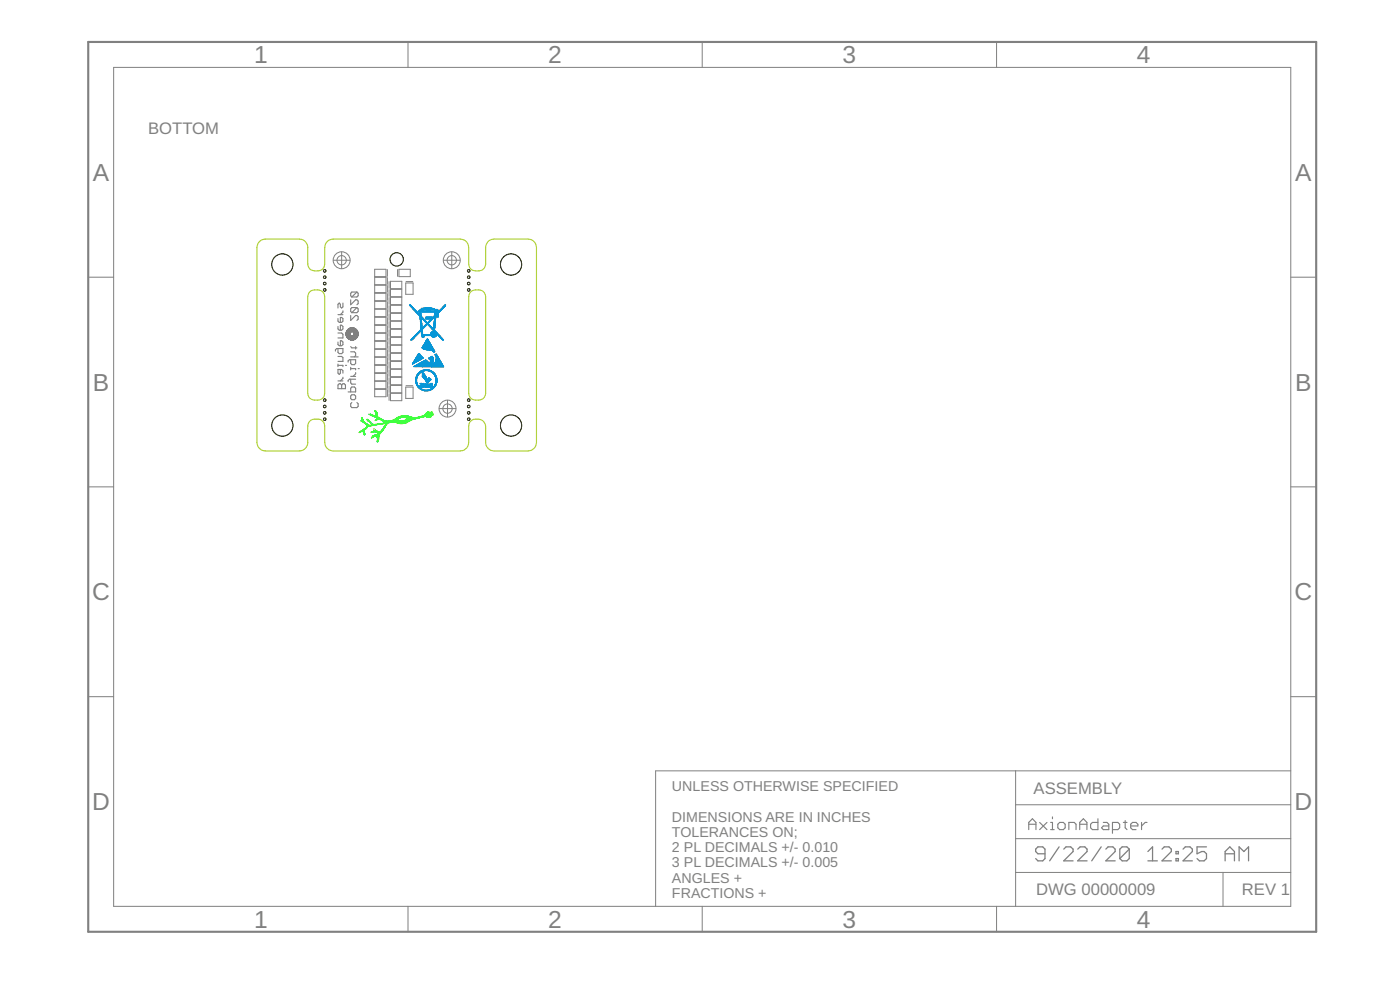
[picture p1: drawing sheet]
<svg xmlns="http://www.w3.org/2000/svg" width="210mm" height="148mm" viewBox="0 0 210 148" stroke-linecap="round" stroke-linejoin="round" font-family="sans-serif">
<defs><g id="words">
<g font-size="3.7" fill="#808080">
<text x="38.1" y="9.5">1</text>
<text x="82.2" y="9.5">2</text>
<text x="126.3" y="9.5">3</text>
<text x="170.5" y="9.5">4</text>
<text x="13.9" y="27.1">A</text>
<text x="194.2" y="27.1">A</text>
<text x="13.9" y="58.5">B</text>
<text x="194.2" y="58.5">B</text>
<text x="13.8" y="90">C</text>
<text x="194.1" y="90">C</text>
<text x="13.8" y="121.4">D</text>
<text x="194.1" y="121.4">D</text>
<text x="38.1" y="139">1</text>
<text x="82.2" y="139">2</text>
<text x="126.3" y="139">3</text>
<text x="170.5" y="139">4</text>
</g>
<g font-size="2.5" fill="#808080">
<text x="22.2" y="20.1">BOTTOM</text>
<text x="155" y="118.9">ASSEMBLY</text>
<text x="155.3" y="134.1">DWG 00000009</text>
<text x="186.2" y="134.1">REV 1</text>
</g>
<g font-size="2.1" fill="#808080">
<text x="100.8" y="118.5">UNLESS OTHERWISE SPECIFIED</text>
<text x="100.8" y="123.1">DIMENSIONS ARE IN INCHES</text>
<text x="100.8" y="125.4">TOLERANCES ON;</text>
<text x="100.8" y="127.7">2 PL DECIMALS +/- 0.010</text>
<text x="100.8" y="130">3 PL DECIMALS +/- 0.005</text>
<text x="100.8" y="132.2">ANGLES +</text>
<text x="100.8" y="134.5">FRACTIONS +</text>
</g>
</g></defs>
<g fill="none" stroke="#808080" stroke-width=".15">
<path d="M50 39h2.5M51.2 37.7v2.5M66.5 39h2.5M67.7 37.7v2.5M56.2 45.1h1.7v1.1h-1.7zM56.2 40.3h1.7v1.1h-1.7zM56.2 41.6h1.7v1.1h-1.7zM56.2 42.7h1.7v1.1h-1.7zM56.2 43.9h1.7v1.1h-1.7zM56.2 46.3h1.7v1.1h-1.7zM56.2 47.5h1.7v1.1h-1.7zM56.2 48.7h1.7v1.1h-1.7z"/>
<path d="M56.2 49.9h1.7v1.1h-1.7zM56.2 51.1h1.7v1.1h-1.7zM56.2 52.3h1.7v1.1h-1.7zM56.2 53.5h1.7v1.1h-1.7zM56.2 54.7h1.7v1.1h-1.7zM56.2 55.9h1.7v1.1h-1.7zM56.2 57.1h1.7v1.1h-1.7zM56.2 58.3h1.7v1.1h-1.7zM58.1 40.4v1M58.1 41.6v1M58.1 42.8v1M58.1 44v1"/>
<path d="M58.1 45.2v1M58.1 46.4v1M58.1 47.6v1M58.1 48.8v1M58.1 50v1M58.1 51.2v1M58.1 52.4v1M58.1 53.6v1M58.1 54.8v1M58.1 56v1M58.1 57.2v1M58.1 58.4v1"/>
<path d="M58.3 42.2v1M58.3 43.4v1M58.3 44.6v1M58.3 45.8v1M58.3 47v1M58.3 48.2v1M58.3 49.4v1M58.3 50.6v1M58.3 51.8v1M58.3 53v1M58.3 54.2v1M58.3 55.4v1"/>
<path d="M58.3 56.6v1M58.3 57.8v1M58.3 59v1M58.5 48.1h1.7v1.1h-1.7zM58.5 42.1h1.7v1.1h-1.7zM58.5 43.3h1.7v1.1h-1.7zM58.5 44.5h1.7v1.1h-1.7zM58.5 45.7h1.7v1.1h-1.7zM58.5 46.9h1.7v1.1h-1.7zM58.5 49.3h1.7v1.1h-1.7zM58.5 50.5h1.7v1.1h-1.7zM58.5 51.7h1.7v1.1h-1.7z"/>
<path d="M58.5 52.9h1.7v1.1h-1.7zM58.5 54.1h1.7v1.1h-1.7zM58.5 55.3h1.7v1.1h-1.7zM58.5 56.5h1.7v1.1h-1.7zM58.5 57.7h1.7v1.1h-1.7zM58.5 58.9h1.7v1.1h-1.7zM59.6 40.4v1M59.8 40.3h1.7v1.1h-1.7zM60.8 42.4h1.1v1.7h-1.1zM60.8 58h1.1v1.7h-1.1zM60.9 57.8h1M60.9 42.2h1"/>
<path d="M67.1 60v2.5M65.8 61.2h2.5"/>
<circle cx="51.2" cy="39" r="1.27"/>
<circle cx="51.2" cy="39" r=".7"/>
<circle cx="67.7" cy="39" r="1.27"/>
<circle cx="67.7" cy="39" r=".7"/>
<circle cx="67.1" cy="61.2" r="1.27"/>
<circle cx="67.1" cy="61.2" r=".7"/>
</g>
<g fill="none" stroke="#808080" stroke-width=".17">
<path d="M50.7 57.7l.2-.2h.1l.2 .2 .2-.2h.2l.2 .2v.5h-1.1zM50.7 47.7v.4l.2 .2h.3l.2-.2v-.4l-.2-.1h-.2v.7M50.7 48.9v.4l.2 .2h.3l.2-.2v-.4l-.2-.2h-.2v.8M50.7 51.2v.4l.2 .2h.3l.2-.2v-.4l-.2-.1h-.2v.7M50.7 52.2v.6l.2 .2h.3l.2-.2v-.6h-.9l-.2 .2v.2M50.7 54.5v.4M50.7 57.1h.7M50.7 49.9h.5l.2 .2v.5h-.7M50.7 53.4h.5l.2 .2v.5h-.7M50.7 54.7h.7v.2M50.7 47.1h.7M51 55.4v.5l-.1 .2-.2-.2v-.5h.5l.2 .1v.4"/>
<path d="M51.2 57.7v.5M51.4 45.4v.6l-.2 .1-.2-.1v-.4l-.1-.2-.2 .2v.5M51.4 56.5v.2l-.4 .4M51.4 46.6v.2l-.4 .3M51.8 54.7h.2M52.2 58.7h1.1v-.5l-.2-.2h-.4l-.1 .2v.5M52.6 44.9v.8l.7-.8h.2l.2 .2v.4l-.2 .2M52.6 47.3v.7l.7-.7h.2l.2 .2v.3l-.2 .2M52.6 53.9v.5l.1 .2h.4l.2-.2v-.5h-.9l-.2 .2v.2M52.6 55v.4M52.6 56.8v.6l.1 .2h.6M52.6 52.7h.5l.2 .2v.4l-.2 .2"/>
<path d="M52.6 55.2h.7v.2M52.6 56.4h.7M52.6 53.5h1.1M52.6 51.9l.1 .2h.8M52.7 59.1h.4l.2 .2v.4l-.2 .2h-.4l-.1-.2v-.4zM53.3 51.9v.4M53.3 55.8v.2l-.4 .4M53.3 56.8h-.9l-.2 .2v.2M53.5 43.8l.2 .1v.4l-.2 .2h-.8M53.5 46.1l.2 .2v.4l-.2 .1h-.8M53.5 43.8h-.8l-.1 .1v.4l.1 .2M53.5 46.1h-.8l-.1 .2v.4l.1 .1"/>
<path d="M53.5 46.1l-.8 .7M53.5 43.8l-.8 .7M53.7 55.2h.2M52.7 60.3l-.1 .2v.4l.1 .2h.8l.2-.2v-.4l-.2-.2"/>
</g>
<circle cx="70.3" cy="62.8" r=".19" fill="none" stroke="#afd134" stroke-width=".15"/>
<circle cx="70.3" cy="62.8" r=".19" fill="#fff" stroke="#000" stroke-width=".15"/>
<circle cx="70.3" cy="59.9" r=".19" fill="none" stroke="#afd134" stroke-width=".15"/>
<circle cx="70.3" cy="59.9" r=".19" fill="#fff" stroke="#000" stroke-width=".15"/>
<circle cx="70.3" cy="60.9" r=".19" fill="none" stroke="#afd134" stroke-width=".15"/>
<circle cx="70.3" cy="60.9" r=".19" fill="#fff" stroke="#000" stroke-width=".15"/>
<circle cx="70.3" cy="61.8" r=".19" fill="none" stroke="#afd134" stroke-width=".15"/>
<circle cx="70.3" cy="61.8" r=".19" fill="#fff" stroke="#000" stroke-width=".15"/>
<circle cx="76.6" cy="63.8" r="1.59" fill="none" stroke="#afd134" stroke-width=".15"/>
<circle cx="76.6" cy="63.8" r="1.59" fill="#fff" stroke="#000" stroke-width=".15"/>
<path d="M46.1 37.1v2.5a1.13 1.13 0 0 0 1.6 1 1.01 1.01 0 0 0 1-1v-2.5a1.28 1.28 0 0 1 1.3-1.3h19a1.28 1.28 0 0 1 1.3 1.3v2.5a1.13 1.13 0 0 0 1.5 1 1.01 1.01 0 0 0 1-1v-2.5M47.2 43.4a1.14 1.14 0 0 1 1.5 1v14.5a1.13 1.13 0 0 1-1.5 1M46.1 66.3v-2.5a1.13 1.13 0 0 1 1.6-1 1.01 1.01 0 0 1 1 1v2.5a1.28 1.28 0 0 0 1.3 1.3h19a1.32 1.32 0 0 0 1.3-1.3v-2.5a1.28 1.28 0 0 1 1-1.1 1.28 1.28 0 0 1 1.3 .7l.2 .5v2.4" fill="none" stroke="#afd134" stroke-width=".17"/>
<circle cx="59.5" cy="38.9" r=".99" fill="none" stroke="#afd134" stroke-width=".15"/>
<circle cx="59.5" cy="38.9" r=".99" fill="#fff" stroke="#000" stroke-width=".15"/>
<path d="M46.1 37.1a1.28 1.28 0 0 0-1.2-1.3h-5.1a1.28 1.28 0 0 0-1.3 1.3v29.2a1.28 1.28 0 0 0 1.3 1.3h5.1a1.29 1.29 0 0 0 1.2-1.3M72.8 37.1a1.28 1.28 0 0 1 1.3-1.3h5.1a1.28 1.28 0 0 1 1.2 1.3v29.2a1.28 1.28 0 0 1-1.2 1.3h-5.1a1.29 1.29 0 0 1-1.3-1.3M47.2 43.4a1.01 1.01 0 0 0-1.1 1v14.5a1.01 1.01 0 0 0 1.1 1M70.6 43.7a1.34 1.34 0 0 1 2.2 .7v14.5a1.33 1.33 0 0 1-1 1.1 1.33 1.33 0 0 1-1.4-.6l-.1-.5v-14.5l.1-.5z" fill="none" stroke="#afd134" stroke-width=".17"/>
<circle cx="70.3" cy="43.4" r=".19" fill="none" stroke="#afd134" stroke-width=".15"/>
<circle cx="70.3" cy="43.4" r=".19" fill="#fff" stroke="#000" stroke-width=".15"/>
<circle cx="70.3" cy="40.6" r=".19" fill="none" stroke="#afd134" stroke-width=".15"/>
<circle cx="70.3" cy="40.6" r=".19" fill="#fff" stroke="#000" stroke-width=".15"/>
<circle cx="70.3" cy="41.5" r=".19" fill="none" stroke="#afd134" stroke-width=".15"/>
<circle cx="70.3" cy="41.5" r=".19" fill="#fff" stroke="#000" stroke-width=".15"/>
<circle cx="70.3" cy="42.5" r=".19" fill="none" stroke="#afd134" stroke-width=".15"/>
<circle cx="70.3" cy="42.5" r=".19" fill="#fff" stroke="#000" stroke-width=".15"/>
<circle cx="48.7" cy="43.4" r=".19" fill="none" stroke="#afd134" stroke-width=".15"/>
<circle cx="48.7" cy="43.4" r=".19" fill="#fff" stroke="#000" stroke-width=".15"/>
<circle cx="48.7" cy="40.6" r=".19" fill="none" stroke="#afd134" stroke-width=".15"/>
<circle cx="48.7" cy="40.6" r=".19" fill="#fff" stroke="#000" stroke-width=".15"/>
<circle cx="48.7" cy="41.5" r=".19" fill="none" stroke="#afd134" stroke-width=".15"/>
<circle cx="48.7" cy="41.5" r=".19" fill="#fff" stroke="#000" stroke-width=".15"/>
<circle cx="48.7" cy="42.5" r=".19" fill="none" stroke="#afd134" stroke-width=".15"/>
<circle cx="48.7" cy="42.5" r=".19" fill="#fff" stroke="#000" stroke-width=".15"/>
<circle cx="48.7" cy="62.8" r=".19" fill="none" stroke="#afd134" stroke-width=".15"/>
<circle cx="48.7" cy="62.8" r=".19" fill="#fff" stroke="#000" stroke-width=".15"/>
<circle cx="48.7" cy="59.9" r=".19" fill="none" stroke="#afd134" stroke-width=".15"/>
<circle cx="48.7" cy="59.9" r=".19" fill="#fff" stroke="#000" stroke-width=".15"/>
<circle cx="48.7" cy="60.9" r=".19" fill="none" stroke="#afd134" stroke-width=".15"/>
<circle cx="48.7" cy="60.9" r=".19" fill="#fff" stroke="#000" stroke-width=".15"/>
<circle cx="48.7" cy="61.8" r=".19" fill="none" stroke="#afd134" stroke-width=".15"/>
<circle cx="48.7" cy="61.8" r=".19" fill="#fff" stroke="#000" stroke-width=".15"/>
<circle cx="76.6" cy="39.6" r="1.59" fill="none" stroke="#afd134" stroke-width=".15"/>
<circle cx="76.6" cy="39.6" r="1.59" fill="#fff" stroke="#000" stroke-width=".15"/>
<circle cx="42.3" cy="39.6" r="1.59" fill="none" stroke="#afd134" stroke-width=".15"/>
<circle cx="42.3" cy="39.6" r="1.59" fill="#fff" stroke="#000" stroke-width=".15"/>
<circle cx="42.3" cy="63.8" r="1.59" fill="none" stroke="#afd134" stroke-width=".15"/>
<circle cx="42.3" cy="63.8" r="1.59" fill="#fff" stroke="#000" stroke-width=".15"/>
<g fill="none" stroke="#808080" stroke-width=".15">
<path d="M17 10.1h176.5v125.7h-176.5zM61.2 6.3v3.8M105.3 6.3v3.8M149.4 6.3v3.8M13.2 41.5h3.8M51.9 49.9v.2M51.9 49.7v.6M52 49.6v.8M52 49.6v.9M52 49.5v1M52.1 49.5v1.1M52.1 49.4v1.2"/>
<path d="M52.1 50.3l.1 .4M52.2 49.4l-.1 .4M52.2 49.4v.3M52.2 50.4v.3M52.2 49.3v.4M52.2 50.5v.3M52.3 49.3l-.1 .3M52.3 49.9v.2M52.3 50.5v.3M52.3 49.3v.3M52.3 49.8v.4M52.3 49.3v.2"/>
<path d="M52.3 49.7v.6M52.3 49.2v.3M52.3 50.6l.1 .2M52.4 49.7v.6M52.4 49.2v.3M52.4 50.6v.2M52.4 49.6v.8M52.4 50.6v.3M52.5 49.2l-.1 .2M52.5 49.6v.8M52.5 50.1v.4M52.5 50.7v.2"/>
<path d="M52.5 49.2v.2M52.5 49.6v.4M52.5 49.6v.2M52.5 50.2v.3M52.6 49.1l-.1 .3M52.6 49.5l-.1 .3M52.6 49.1v.3M52.6 50.2v.3M52.6 50.7v.2M52.6 49.5v.3M52.6 49.5v.2M52.6 50.3v.2"/>
<path d="M52.7 49.1v.2M52.7 50.3v.2M52.7 50.7v.2M52.8 49.1v.2M52.8 50.3v.2M52.8 50.7v.2M52.9 49.1v.2M52.9 50.3v.2M52.9 50.7v.2M52.9 49.1v.3M52.9 49.5v.2M53 49.1v.3"/>
<path d="M53 49.5v.3M53 50.3v.2M53 50.7v.2M53 50.2v.3M53 49.6v.2M53.1 49.2v.2M53.1 49.6v.3M53.1 50.1v.4M53.1 50.7v.2M53.1 49.6v.8M53.1 50.6v.3M53.2 49.2v.3"/>
<path d="M53.2 49.7v.7M53.2 50.6v.2M53.2 49.7v.6M53.3 49.3v.3M53.3 49.8v.5M53.3 50.5v.3M53.3 49.9v.2M53.3 50.4v.3M53.4 49.3v.4M53.4 50.4v.3M53.4 49.4v.4M53.4 50.3v.4"/>
<path d="M53.4 49.4l.1 .5M53.5 50.1l-.1 .6M53.5 49.5v1.1M53.6 49.6v.9M53.6 49.6v.8M53.6 49.7v.7M53.7 49.8v.5M193.5 41.5h3.8M13.2 72.9h3.8M193.5 72.9h3.8M13.2 104.4h3.8M152.3 115.5v20.3"/>
<path d="M193.5 115.5h-95.2v20.3M193.5 104.4h3.8M61.2 135.8v3.8M105.3 135.8v3.8M149.4 135.8v3.8M152.3 130.7h41.2M152.3 125.6h41.2M152.3 120.6h41.2M183.4 130.7v5.1"/>
</g>
<path d="M13.2 6.3h184.1v133.3h-184.1z" fill="none" stroke="#808080" stroke-width=".32"/>
<g fill="none" stroke="#808080" stroke-width=".17">
<path d="M154.2 124.3v-1.1l.6-.5 .5 .5v1.1M154.2 123.5h1.1M155.9 123.2l1.1 1.1M157 123.2l-1.1 1.1M157.5 123.2h.3v1.1M157.5 124.3h.6M157.8 122.4v.3M158.6 123.5l.3-.3h.5l.3 .3v.5l-.3 .3h-.5l-.3-.3zM160.3 124.3v-1.1h.8l.2 .3v.8M161.9 123.5h1.1M161.9 124.3v-1.1l.5-.5 .6 .5v1.1M164.6 122.7v1.6h-.8l-.3-.3v-.5l.3-.3h.8"/>
<path d="M165.4 123.2h.6l.2 .3v.8h-.8l-.2-.3 .2-.3h.8M166.8 124.3h.8l.3-.3v-.5l-.3-.3h-.8v1.6M168.4 123.2h.6M168.7 122.9v1.1l.3 .3M169.5 123.7h1.1v-.2l-.3-.3h-.5l-.3 .3v.5l.3 .3h.5M171.2 123.2v1.1M172 123.2h-.3l-.5 .5"/>
</g>
<g fill="none" stroke="#808080" stroke-width=".19">
<path d="M156.7 127.9h-1.1l-.3-.3v-.4l.3-.3h.7l.4 .3v1.4l-.4 .4h-.7l-.3-.4M158.8 126.9l-1.4 2.1M159.5 127.2l.3-.3h.7l.4 .3v.4l-1.4 1.4h1.4M161.6 127.2l.3-.3h.7l.4 .3v.4l-1.4 1.4h1.4M165.1 126.9l-1.4 2.1M165.8 127.2l.3-.3h.8l.3 .3v.4l-1.4 1.4h1.4M169.3 127.2v1.4l-.3 .4h-.7l-.4-.4M169.3 127.2l-.3-.3h-.7l-.4 .3v1.4M169.3 127.2l-1.4 1.4M172.1 129h1.4M172.1 127.6l.7-.7v2.1M174.2 127.2l.4-.3h.7l.3 .3v.4l-1.4 1.4h1.4"/>
<path d="M176.3 128.6h.4v.4h-.4zM176.3 127.6h.4v.3h-.4zM177.4 127.2l.3-.3h.7l.4 .3v.4l-1.4 1.4h1.4M180.9 126.9h-1.4v1l.7-.3h.3l.4 .3v.7l-.4 .4h-.7l-.3-.4M183.7 127.9h1.4M183.7 129v-1.4l.7-.7 .7 .7v1.4M185.8 129v-2.1l.7 .7 .7-.7v2.1"/>
</g>
<g fill="none" stroke="#0696d7" stroke-width=".15">
<path d="M61.5 45.8h.1M61.5 45.7h.1M61.5 45.6v.1M61.5 45.8h.2M61.5 45.9h.2M61.6 50.9h.2M61.6 45.9h.2M61.6 46h.2M61.7 46h.2M61.7 46.1h.2M61.8 46.1h.2M61.8 50.7h.2"/>
<path d="M61.8 50.9h-.2M61.8 46.2h.2M61.9 50.8h-.2M61.9 54.5h.1M61.9 46.2l.2 .1M61.9 54.5l-.1 .1M61.9 46.3h.2M62 50.7l-.3 .1M62 46.3h.1M62 54.3h.3M62 50.5h.1M62 54.5h-.2"/>
<path d="M62 46.4h.2M62 54.9h4.5M62 50.7h-.2M62.1 50.6l-.3 .1M62.1 46.4h.2M62.1 54.9h4.4M62.1 54.4h-.2M62.1 54.1h.5M62.1 50.6h-.2M62.1 46.5h.2M62.1 50.4h.2M62.1 50.5l-.2 .1"/>
<path d="M62.1 54.8h4.4M62.2 46.5h.2M62.2 54.4h-.3M62.2 54h.7M62.2 50.5h-.2M62.2 46.6h.2M62.2 50.4l-.2 .1M62.2 54.8h4.2M62.2 54.3l-.3 .1M62.3 53.8h.8M62.3 50.4h-.2M62.3 50.2h.2"/>
<path d="M62.3 46.7h.2M62.3 46.6h.1M62.3 54.8h4.1M62.3 54.9h.1M62.3 54.7h4.1M62.3 57.3h.2M62.3 57.2h.2M62.3 57.1h.2M62.3 57h.2M62.3 56.9h.2M62.3 56.8h.2M62.3 56.7h.2"/>
<path d="M62.4 46.7l.1 .1M62.4 54.3h-.4M62.4 53.6h1.1M62.4 57.3h.1M62.4 56.7h.1M62.4 56.6h.1M62.4 53.6h1M62.4 57.4h.1M62.4 56.5h.1M62.4 50.3h-.2M62.4 46.8h.2M62.4 57.5h.1"/>
<path d="M62.4 50.2l-.2 .1M62.4 54.7h1.7M62.4 54.2l-.4 .1M62.4 53.5h.9M62.4 57.5h.2M62.4 57.6h.2M62.4 56.4h.2M62.5 50h.2M62.5 46.8l.2 .1M62.5 54.9h.1M62.5 53.5h.8M62.5 57.6l.1 .1"/>
<path d="M62.5 56.3h.1M62.5 50.2h-.2M62.5 54.2h-.5M62.5 53.4h.7M62.5 56.7h-.2M62.5 46.9h.2M62.5 54.7h1.6M62.5 57.7h.2M62.5 57.7h.1M62.5 56.3h.2M62.5 57.7l.2 .1M62.5 56.6h-.1"/>
<path d="M62.5 53.3h.6M62.5 57.8h.2M62.5 56.5h-.1M62.5 56.2h.2M62.6 46.9l.2 .1M62.6 54.6h1.4M62.6 53.3h.5M62.6 57.8h.1M62.6 56.4l-.2 .1M62.6 56.1h.2M62.6 50.1h-.2M62.6 47h.2"/>
<path d="M62.6 54.1l-.6 .1M62.6 57.9h.2M62.6 56.4h-.2M62.6 49.9h.2M62.6 53.2h.5M62.6 56.3h-.1M62.7 47l.1 .1M62.7 53.1h.3M62.7 57.9l.1 .1M62.7 50h-.2M62.7 49.8h.2M62.7 47.1h.2"/>
<path d="M62.7 54.5h1.3M62.7 58h.1M62.7 56.2h-.2M62.7 54.1h-.6M62.7 53h.2M62.7 58h.2M62.7 55.9h.2M62.7 49.7h.2M62.7 47.1h.4M62.7 46.7h2.9M62.7 46.6h3M62.8 54.5h1.2"/>
<path d="M62.8 54l-.7 .1M62.8 53h.1M62.8 58.1h.2M62.8 58.1h.1M62.8 49.9h-.3M62.8 47.2h.3M62.8 54.5h1.1M62.8 54h-.7M62.8 56h-.2M62.8 49.8l-.2 .1M62.8 58.2h.3M62.8 56h-.1"/>
<path d="M62.9 47.3h.2M62.9 54.4h1M62.9 55.9l-.2 .1M62.9 55.8h.2M62.9 49.8h-.2M62.9 58.2h.2M62.9 49.6h.2M62.9 47h.2M62.9 46.9h.2M62.9 46.8h.2M62.9 58.2l.3 .1M62.9 47.1h.2"/>
<path d="M62.9 54.4h.9M62.9 53.9l-.7 .1M62.9 57.9h.2M62.9 57.9h.1M63 49.7h-.2M63 47.5h.2M63 47.4l.2 .1M63 47.4h.2M63 46.4h.5M63 58.3h.3M63 58h.4M63 57.9l.1 .1"/>
<path d="M63 55.9h-.3M63 49.5h.3M63 47.8h.2M63 47.7h.2M63 47.6h.2M63 47.6h.1M63 47.6h.4M63 47.5h.3M63 57.5h.1M63 57.5h.3M63 57.4l.3 .1M63 47.9h.2"/>
<path d="M63 54.4h.8M63 57.7h.3M63 55.8l-.2 .1M63 49.4h.3M63 48.2h.2M63 48.1h.2M63 48h.2M63.1 49.6h-.3M63.1 48.5h.1M63.1 48.4h.1M63.1 48.3h.1M63.1 48.2h.1"/>
<path d="M63.1 53.9h-.9M63.1 58.3h.3M63.1 57.8h-.2M63.1 55.6h.3M63.1 49.4h.2M63.1 48.6l.1 .1M63.1 48.6h.1M63.1 46.5l-.2 .1M63.1 57.7h.2M63.1 55.8h-.3M63.1 49.6h-.2M63.1 48.9l.2 .1"/>
<path d="M63.1 48.9h.1M63.1 48.8h.1M63.1 48.7h.1M63.1 54.3h.7M63.1 57.4h.1M63.1 49.2h.3M63.1 49.2h.4M63.1 49.1h.2M63.1 49h.2M63.1 46.5h-.2M63.1 53.8l-.9 .1M63.1 58.4h.4"/>
<path d="M63.1 57.8h-.1M63.2 49.7h.1M63.2 49.6h.1M63.2 46.3h2M63.2 50h.2M63.2 49.9h.2M63.2 49.8h.2M63.2 49.8h.1M63.2 47.6h.2M63.2 55.7l-.3 .1M63.2 50.1h1.6M63.2 50.1h.2"/>
<path d="M63.2 46.5h.3M63.2 46.2h.8M63.2 46.2h1.8M63.2 46.2h1.6M63.2 53.8h-.9M63.2 58.4h.3M63.2 50.2l1.7 .1M63.2 50.2h1.7M63.2 50.2h1.6M63.2 47.7h.2M63.2 54.9h.1M63.2 58.4h.6"/>
<path d="M63.2 57.7l-.2 .1M63.2 57.5l.2 .1M63.2 55.7h-.3M63.3 52.1h1.6M63.3 58h.1M63.3 57.6h.1M63.3 55.5h1.3M63.3 50.5h.3M63.3 50.4h.3M63.3 50.3h.3M63.3 47.7h.2M63.3 54.9h3.2"/>
<path d="M63.3 54.2h.6M63.3 53.7l-1 .1M63.3 49.5h-.4M63.3 49.4h-.2M63.3 47.8h.2M63.3 52h1.5M63.3 56.4h.5M63.3 56.3h.5M63.3 55.9h.2M63.3 55.8l.1 .1M63.3 55.8h.1M63.3 52.2h1.6"/>
<path d="M63.3 58.5h1.2M63.3 56.4l.6 .1M63.3 56.2h.4M63.3 56.1h.4M63.3 56.1h.3M63.3 56h.3M63.3 55.9l.2 .1M63.3 55.6l-.3 .1M63.4 49.3h-.3M63.4 47.8h.1M63.4 54.2h.7M63.4 52h1.4"/>
<path d="M63.4 57.6l-.2 .1M63.4 55.5h1.1M63.4 47.8h.2M63.4 53.7h-1.1M63.4 52.2h1.5M63.4 51.9h1.4M63.4 56.5h.5M63.4 51.9h1.3M63.4 49.1h.2M63.4 52.2h1.6M63.4 47.9h.2M63.4 54.1h.7"/>
<path d="M63.4 51.8h1.3M63.5 52.3h1.5M63.5 51.8h1.2M63.5 58h.1M63.5 57.9h.1M63.5 57.8h.1M63.5 57.7h.3M63.5 57.6h.1M63.5 57.5h.1M63.5 57.4h.1M63.5 56.6h.4M63.5 47.9h.2"/>
<path d="M63.5 46.5h-.6M63.5 54.1h.5M63.5 58.5h.9M63.5 55.4h.9M63.5 51.7h1.2M63.5 55.6h-.4M63.5 49.1h-.2M63.5 48h.2M63.5 51.7h1.1M63.6 49.1h-.2M63.6 48.9h.1M63.6 48h.2"/>
<path d="M63.6 54.1h.4M63.6 51.6h1M63.6 56.7h.4M63.6 52.3l1.4 .1M63.6 55.4h.7M63.6 48l.2 .1M63.6 51.5h.9M63.6 49h-.2M63.6 54h.3M63.6 48.1h.2M63.6 58.5h.6M63.6 56.8h.4"/>
<path d="M63.7 49h-.2M63.7 48.1h.2M63.7 46.3h-.6M63.7 56.8h.3M63.7 54h.2M63.7 51.4h.8M63.7 48.9l-.2 .1M63.7 48.2h.2M63.7 46.1h.9M63.7 51.4h.7M63.7 56.9h.4M63.7 48.7h.2"/>
<path d="M63.7 51.3h.7M63.8 54h.1M63.8 51.3h.6M63.8 58h.1M63.8 57.9h.1M63.8 57.8h.1M63.8 57.6h.1M63.8 57.5h.1M63.8 57.4h.1M63.8 55.5l-.6 .1M63.8 48.9h-.2M63.8 51.2h.6"/>
<path d="M63.8 57h.7M63.8 56.9h.8M63.8 48.3h.2M63.8 48.2h.1M63.8 48.8l-.2 .1M63.8 53.9h.1M63.8 51.2h.5M63.8 51.1h.5M63.8 57.7l-.3 .1M63.9 48.8h-.2M63.9 48.3h.2M63.9 47.8h1"/>
<path d="M63.9 47.7h1M63.9 47.6h1.1M63.9 47.6h.9M63.9 47.5h.9M63.9 54.2l-.7 .1M63.9 52.4h1.1M63.9 51.1h.4M63.9 57.1h.5M63.9 48.6h.2M63.9 46.4h.7M63.9 46.3h.7M63.9 46.1h.7"/>
<path d="M63.9 48.7l-.2 .1M63.9 51h.4M63.9 57.1h.4M63.9 48.5l.4 .1M63.9 48.4h.4M63.9 51h.3M63.9 48.5h.3M63.9 57.8h.1M64 50.9h.2M64 48.7h-.2M64 48.4h.2M64 54.5h.1"/>
<path d="M64 57.9l.1 .1M64 57.9h.1M64 57.7h.1M64 57.3h.2M64 57.2h.2M64 48.5h.2M64 54.4h.1M64 52.4h.1M64 58h.3M64 50.8h.1M64 48.6l-.2 .1M64 54.2h.1"/>
<path d="M64 54.3l.2 .1M64 57.6h.3M64 57.4h.2M64.1 50.8h.1M64.1 48.6h-.2M64.1 54.3h.1M64.1 54.2h.1M64.1 57.7l-.1 .1M64.1 57.4h.1M64.1 57.7h-.1M64.1 55.5l.6 .1M64.1 57.6h.1"/>
<path d="M64.1 48.6h.2M64.1 48.3h.2M64.1 54.7h.1M64.1 54.4h.2M64.1 52.4h1M64.2 54.4h.1M64.2 56.9h.4M64.2 56.8h.4M64.2 48.6l.2 .1M64.2 54.5h.1M64.2 48.7h.2M64.2 57.3h-.2"/>
<path d="M64.2 56.7h.3M64.2 54.7h.2M64.2 57.7h.1M64.2 48.2h.2M64.2 57.9h.1M64.2 57.8h.1M64.2 56.6h.2M64.3 48.7l.2 .1M64.3 54.6l.1 .1M64.3 54.6h.1M64.3 53.7h.2M64.3 56.6h.1"/>
<path d="M64.3 58.4h.4M64.3 57.2h-.4M64.3 48.8h.2M64.3 48.3l-.2 .1M64.3 54.3h.3M64.3 53.7l.2 .1M64.3 53.6h.2M64.3 57.6l-.3 .1M64.3 48.1h.2M64.3 54.3h.2M64.3 52.4v.1M64.3 57.9l-.1 .1"/>
<path d="M64.3 55.6h.4M64.3 48.8l.3 .1M64.3 53.8h.3M64.4 48.1h.2M64.4 57.1h-.5M64.4 48.9h.2M64.4 48.3h-.2M64.4 54.3l-.1 .1M64.4 53.8h.2M64.4 58h.1M64.4 53.6h.1M64.4 57l-.6 .1"/>
<path d="M64.4 55.6h.4M64.5 48.9l.1 .1M64.5 48.2h-.3M64.5 52.5h.6M64.5 57.9h.1M64.5 57.6h.1M64.5 46.2l.6 .1M64.5 54.3l.1 .1M64.5 53.9h.1M64.5 57.7h.1M64.5 49h.2M64.5 48.2h-.2"/>
<path d="M64.5 57.7h.3M64.5 55.6l.3 .1M64.5 47.9h.2M64.5 53.9h.2M64.5 53.7h-.2M64.5 53.6h.1M64.5 53.5h.1M64.5 57.5h.3M64.5 54.4h.1M64.5 54h.2M64.5 53.8h.1M64.5 57.9l-.1 .1"/>
<path d="M64.6 53.6h.1M64.6 50.1h.2M64.6 50h.2M64.6 49.1h.2M64.6 49.1h.1M64.6 47.9h.2M64.6 54.5h.1M64.6 54.4h.1M64.6 54l.1 .1M64.6 53.7h.1M64.6 55.7h.3M64.6 54.1h.1"/>
<path d="M64.6 53.5h.1M64.6 58.4h-.5M64.6 57.8h-.1M64.6 57.5l-.1 .1M64.6 56.9h-.5M64.6 49.9h.3M64.6 54.7h.3M64.6 54.6h.3M64.6 53.5h.3M64.6 50.3h.8M64.6 49.9h.9M64.6 48h-.2"/>
<path d="M64.6 54.6l.3 .1M64.6 54.2h.3M64.7 49.8h.8M64.7 49.2h.2M64.7 54.3h.2M64.7 54.2h.2M64.7 53.6h.1M64.7 55.7l.2 .1M64.7 49.8h.7M64.7 48h-.2M64.7 46.3h.5M64.7 55h1.8"/>
<path d="M64.7 53.7h.1M64.7 50.4h.6M64.7 54.5h.2M64.7 54.5h.1M64.7 54.4h.1M64.7 53.8h.1M64.7 53.7l.1 .1M64.7 49.7h.7M64.7 53.8h.2M64.7 53.4h.2M64.7 52.5h.4M64.7 58.4h-.3"/>
<path d="M64.7 58.2h.2M64.7 55.8h.3M64.7 47.9h-.2M64.7 58h.1M64.7 57.9h.1M64.7 57.8h.1M64.7 57.7h.1M64.7 57.6h.1M64.7 57.5h.1M64.8 50.4h.5M64.8 49.3h.2M64.8 53.9h-.1"/>
<path d="M64.8 53.5h.1M64.8 53.4h.1M64.8 52.5l.4 .1M64.8 53.8l-.1 .1M64.8 58.3h-.3M64.8 49.7h.5M64.8 49.3h.4M64.8 53.6h.1M64.8 55.8l.3 .1M64.8 50h-.2M64.8 47.8h-.2M64.8 54.1h.1"/>
<path d="M64.8 57.8h-.3M64.8 57.5h-.3M64.9 50.5h.3M64.9 49.4h.3M64.9 47.6h.1M64.9 54h.1M64.9 53.9h.1M64.9 53.8h.1M64.9 53.6h.1M64.9 52.6h.3M64.9 58.3h-.3M64.9 50.1h.3"/>
<path d="M64.9 50h.3M64.9 49.9h-.3M64.9 47.8h-1M64.9 46.4h.4M64.9 55.9h.2M64.9 53.7h.1M64.9 54.1l-.1 .1M64.9 58.2l-.2 .1M64.9 58.1h.2M64.9 50.2h.2M64.9 49.5h.3M64.9 55.9l.3 .1"/>
<path d="M65 49.9h.1M65 49.6h.3M65 47.7h-1.1M65 54.1h-.2M65 53.7l-.1 .1M65 52.7h.2M65 49.6h.2M65 49.5h.2M65 54.7h.1M65 54l-.1 .1M65 53.7h-.1M65 52.7h.1"/>
<path d="M65 58.2h-.3M65 56h.2M65 49.3h.2M65 49.2h.2M65 47.4h.7M65 46.4h.6M65 54.6h.1M65 58h.2M65 50.2h.1M65 49.1h.2M65 49h.2M65 54.5h.1"/>
<path d="M65 58.1h-.2M65 48.9h.2M65 48.8h.2M65 54.4h.1M65 54.4h1.2M65 57.9h.2M65 56.1h.3M65.1 48.8h.1M65.1 48.7h.1M65.1 48.6h.1M65.1 47.6h-.2M65.1 54.6h-.1"/>
<path d="M65.1 58.1h-.2M65.1 57.9h.1M65.1 48.5h.1M65.1 48.4h.1M65.1 48.4h.2M65.1 48.3h.2M65.1 47.3h.2M65.1 54.5h-.1M65.1 54.4h1.1M65.1 56.1h.2M65.1 48.2h.2M65.1 48.1h.2"/>
<path d="M65.1 47.5h-.2M65.1 46.4h.6M65.1 54.7h1.3M65.1 57.8h.2M65.1 56.1l.2 .1M65.1 48h.2M65.1 47.9h.2M65.1 46.5h.6M65.1 58h-.2M65.1 56.2h.2M65.2 49.9h.3M65.2 47.8h.1"/>
<path d="M65.2 47.7h.1M65.2 47.6h.1M65.2 47.3h.2M65.2 47.1h.3M65.2 47.1h.5M65.2 47h.5M65.2 54.6h1.1M65.2 54.5h1.1M65.2 47.5h.1M65.2 54.5h1M65.2 54.4h1M65.2 58h-.2"/>
<path d="M65.2 57.7h.1M65.2 56.2h.1M65.2 50.2h.2M65.2 49.9h.4M65.2 49.1h-.2M65.2 46.5h.5M65.2 56.3h.2M65.2 50h.4M65.2 46.9h.2M65.2 53.1h.3M65.2 48.5l-.1 .1M65.2 46.8h.2"/>
<path d="M65.2 54.3h1M65.2 53.2h.3M65.2 57.6h.2M65.2 56.4h.2M65.3 50.1h.2M65.3 50h.4M65.3 54.3h.8M65.3 53.2h.2M65.3 57.6h.1M65.3 56.4h.1M65.3 54.2h.8M65.3 53.3h.3"/>
<path d="M65.3 57.5h.1M65.3 54.1h.8M65.3 54.1h.7M65.3 53.1h.1M65.3 57.8h-.2M65.3 56.5h.1M65.3 57.7l-.1 .1M65.3 57.4h.1M65.3 57.4h.2M65.3 56.6h.2M65.3 54h.7M65.3 53.9h.6"/>
<path d="M65.3 53.4h.3M65.3 57.3h.2M65.3 56.7h.2M65.4 46.4h.2M65.4 53.9h.5M65.4 53.8l.5 .1M65.4 53.4h.2M65.4 57.7h-.2M65.4 57.3h.1M65.4 57.2h.1M65.4 57.1h.1M65.4 56.8h.1"/>
<path d="M65.4 56.7h.1M65.4 50.3l-.7 .1M65.4 53.8h.5M65.4 53.4h.3M65.4 53h.1M65.4 57.6l-.2 .1M65.4 57h.1M65.4 56.9h.1M65.4 47.2h-.2M65.4 53.7h.4M65.4 53.6h.3M65.4 53.5h.3"/>
<path d="M65.4 50.2l-.3 .1M65.4 53.6h.4M65.4 57.5l-.1 .1M65.4 57.4l-.1 .1M65.5 50.1l-.3 .1M65.5 50.1h.2M65.5 46.9h.2M65.5 47.3h.2M65.5 47.2h.2M65.5 47.1h.2M65.6 50.1h.2M65.6 50.1l.2 .1"/>
<path d="M65.6 46.7h-2.9M65.6 50.2h.2M65.7 50.2h.1M65.7 46.8h.1M65.7 46.7h-3M65.7 47.5h-.7M65.7 46.6h-3M65.7 50.2l.2 .1M65.7 50.3h.2M65.7 46.9h-.2M65.7 46.7h.2M65.8 46.8l-.2 .1"/>
<path d="M65.8 50.3l.2 .1M65.8 50.4h.2M65.8 46.6h.2M65.8 46.8h-.2M65.9 50.4l.2 .1M65.9 46.7l-.2 .1M65.9 50.5h.2M65.9 46.5h.2M66 50.5h.1M66 50.5l.2 .1M66 46.7h-.2M66 46.4h.2"/>
<path d="M66 50.6h.2M66 50.6l.3 .1M66 46.6h-.2M66.1 50.7h.2M66.1 46.5l-.2 .1M66.1 50.7l.3 .1M66.1 46.3h.2M66.2 46.5h-.2M66.2 50.8h.2M66.2 46.4h-.2M66.3 46.4h-.2M66.3 50.9h.2"/>
<path d="M66.3 46.3h-.2M66.3 46.1h.2M66.4 46.2l-.2 .1M66.4 46.2h-.2M66.4 46.2h-.1M66.4 46h.2M66.5 46h.2M66.5 46.1h-.2M66.5 46.1h-.1M66.6 46h-.2M66.6 45.8h.2M66.7 45.7h.1"/>
<path d="M66.7 45.9h-.2M66.8 45.8h-.2M66.8 45.6v.1"/>
</g>
<g fill="#0f0" stroke="#0f0" stroke-width=".15">
<path d="M56.6 66.2h.1z"/>
<path d="M56.6 66.1h.1z"/>
<path d="M56.6 66h.1z"/>
<path d="M56.6 66l.1-.1z"/>
<path d="M56.6 65.9h.1z"/>
<path d="M56.6 65.9h.2z"/>
<path d="M56.6 65.9l.1-.1z"/>
<path d="M56.6 65.8h.1z"/>
<path d="M56.6 65.8h.2z"/>
<path d="M56.6 65.8l.2-.1z"/>
<path d="M56.6 65.7h.2z"/>
<path d="M56.6 65.7h.1z"/>
<path d="M56.6 65.7l.2-.1z"/>
<path d="M56.6 65.6h.2z"/>
<path d="M56.6 65.6l.2-.1z"/>
<path d="M56.6 65.5h.2z"/>
<path d="M56.6 65.5l.2-.1z"/>
<path d="M56.5 65.5l.3-.1z"/>
<path d="M56.5 65.4h.3z"/>
<path d="M55.7 65.6h.1z"/>
<path d="M56.5 65.4l.3-.1z"/>
<path d="M55.8 65.5h.1z"/>
<path d="M56.4 65.4l.4-.1z"/>
<path d="M55.8 65.5l.2-.1z"/>
<path d="M56.3 65.3h.5z"/>
<path d="M55.8 65.4h.3z"/>
<path d="M55.9 65.4l.9-.2z"/>
<path d="M55.9 65.4l1-.2z"/>
<path d="M55.8 65.4l1.1-.2z"/>
<path d="M55.8 65.3l1.1-.1z"/>
<path d="M55.9 65.3l1-.2z"/>
<path d="M56 65.2l.9-.1z"/>
<path d="M56.2 65.2l.7-.1z"/>
<path d="M56.4 65.1l.5-.1z"/>
<path d="M56.5 65.1l.4-.1z"/>
<path d="M56.6 65h.4z"/>
<path d="M56.6 65l.4-.1z"/>
<path d="M56.7 65l.3-.1z"/>
<path d="M56.7 64.9h.3z"/>
<path d="M56.7 64.9h.4z"/>
<path d="M56.8 64.9l.3-.1z"/>
<path d="M56.7 64.9l.4-.1z"/>
<path d="M56.7 64.8l.4-.1z"/>
<path d="M56.7 64.8l.5-.1z"/>
<path d="M56.6 64.7l.7-.1z"/>
<path d="M54.6 65.1h.1z"/>
<path d="M57 64.7l.3-.1z"/>
<path d="M56.6 64.7h.3z"/>
<path d="M57 64.6h.3z"/>
<path d="M56.5 64.7h.2z"/>
<path d="M54.6 65.1l.1-.1z"/>
<path d="M57.1 64.6l.2-.1z"/>
<path d="M56.5 64.7l.2-.1z"/>
<path d="M54.6 65h.1z"/>
<path d="M57.1 64.6l.3-.1z"/>
<path d="M56.4 64.7l.3-.1z"/>
<path d="M57.2 64.5h.2z"/>
<path d="M56.3 64.7l.3-.1z"/>
<path d="M56.2 64.7l.4-.1z"/>
<path d="M57.2 64.5l.2-.1z"/>
<path d="M55.6 64.7l.9-.1z"/>
<path d="M54.5 64.9h.2z"/>
<path d="M57.3 64.4h.1z"/>
<path d="M57.3 64.4h.2z"/>
<path d="M55.9 64.6h.5z"/>
<path d="M57.3 64.4l.2-.1z"/>
<path d="M56 64.6l.4-.1z"/>
<path d="M57.3 64.3h.2z"/>
<path d="M56 64.6l.3-.1z"/>
<path d="M54.5 64.8l.1 .1z"/>
<path d="M57.4 64.3h.1z"/>
<path d="M56.1 64.5h.2z"/>
<path d="M54.5 64.8h.1z"/>
<path d="M57.4 64.3l.2-.1z"/>
<path d="M57.4 64.2h.2z"/>
<path d="M56.1 64.5h.1z"/>
<path d="M54.5 64.8l.1-.1z"/>
<path d="M56.1 64.5l.1-.1z"/>
<path d="M54.5 64.7h.1z"/>
<path d="M56.1 64.4h.1z"/>
<path d="M57.4 64.2l.2-.1z"/>
<path d="M57.5 64.1h.2z"/>
<path d="M56.1 64.4l.1-.1z"/>
<path d="M54.4 64.6h.2z"/>
<path d="M53.9 64.7l.1 .1z"/>
<path d="M56 64.3h.2z"/>
<path d="M53.9 64.7h.2z"/>
<path d="M57.5 64h.2z"/>
<path d="M56 64.3h.1z"/>
<path d="M54.3 64.6h.3z"/>
<path d="M54 64.7h.2z"/>
<path d="M57.6 64h.1z"/>
<path d="M54 64.7l.6-.1z"/>
<path d="M54.1 64.6h.5z"/>
<path d="M60.3 63.5l.5-.1z"/>
<path d="M57.6 63.9h.1z"/>
<path d="M54.1 64.6l.4-.1z"/>
<path d="M60.2 63.5l.7-.2z"/>
<path d="M57.6 63.9h.2z"/>
<path d="M60 63.5l1-.2z"/>
<path d="M54.2 64.5h.4z"/>
<path d="M60 63.4l1.1-.2z"/>
<path d="M57.7 63.9l.1-.1z"/>
<path d="M54.3 64.5l.3-.1z"/>
<path d="M59.9 63.4l1.2-.2z"/>
<path d="M57.7 63.8h.1z"/>
<path d="M59.8 63.4l1.4-.2z"/>
<path d="M54.4 64.4l.3-.1z"/>
<path d="M59.8 63.4l1.5-.3z"/>
<path d="M54.4 64.4l.4-.1z"/>
<path d="M59.7 63.4l1.6-.3z"/>
<path d="M57.7 63.8l.2-.1z"/>
<path d="M54.4 64.3h.4z"/>
<path d="M64.4 62.5h.2z"/>
<path d="M59.6 63.4l1.8-.3z"/>
<path d="M57.7 63.7h.2z"/>
<path d="M54.5 64.3l.3-.1z"/>
<path d="M64.3 62.5l.3-.1z"/>
<path d="M59.6 63.4l1.9-.4z"/>
<path d="M57.8 63.7h.1z"/>
<path d="M54.6 64.3l.3-.1z"/>
<path d="M64.2 62.5l.4-.1z"/>
<path d="M59.5 63.3l2.1-.3z"/>
<path d="M57.8 63.7l.1-.1z"/>
<path d="M54.7 64.2h.2z"/>
<path d="M64.1 62.5l.5-.1z"/>
<path d="M59.5 63.3l2.2-.4z"/>
<path d="M57.8 63.6h.1z"/>
<path d="M54.8 64.2h.1z"/>
<path d="M57.8 63.6h.2z"/>
<path d="M54.8 64.2l.2-.1z"/>
<path d="M64 62.4h.6z"/>
<path d="M59.4 63.3l2.5-.5z"/>
<path d="M54.8 64.1h.2z"/>
<path d="M64 62.4l.6-.1z"/>
<path d="M59.4 63.3l2.7-.5z"/>
<path d="M57.8 63.5h.2z"/>
<path d="M63.9 62.4l.7-.1z"/>
<path d="M59.3 63.2l3.2-.5z"/>
<path d="M54.9 64.1l.1-.1z"/>
<path d="M63.9 62.4l.8-.1z"/>
<path d="M60.7 63l2.3-.4z"/>
<path d="M59.3 63.2l.9-.1z"/>
<path d="M54.9 64h.1z"/>
<path d="M63.8 62.4l1.1-.2z"/>
<path d="M60.8 62.9l2.7-.4z"/>
<path d="M59.2 63.2l.9-.1z"/>
<path d="M57.8 63.5h.3z"/>
<path d="M54.9 64h.2z"/>
<path d="M63.7 62.4l1.2-.2z"/>
<path d="M60.9 62.9l2.7-.5z"/>
<path d="M59.1 63.2l.9-.1z"/>
<path d="M57.8 63.4h.3z"/>
<path d="M54.9 64l.2-.1z"/>
<path d="M60.9 62.8l4-.7z"/>
<path d="M59 63.2l.9-.1z"/>
<path d="M54.9 63.9h.2z"/>
<path d="M61 62.8l3.9-.7z"/>
<path d="M56.9 63.6l2.9-.6z"/>
<path d="M55 63.9h.1z"/>
<path d="M62.9 62.4l2.1-.3z"/>
<path d="M61 62.8l1.3-.2z"/>
<path d="M55 63.9l4.8-.9z"/>
<path d="M64.6 62.1l.3-.1z"/>
<path d="M63.2 62.4l1.3-.3z"/>
<path d="M61 62.8l1.1-.2z"/>
<path d="M64.7 62.1l.2-.1z"/>
<path d="M63.4 62.3l1.1-.2z"/>
<path d="M61 62.7l1-.1z"/>
<path d="M57.5 63.4l2.2-.4z"/>
<path d="M55.1 63.8l1.9-.3z"/>
<path d="M63.5 62.3l1-.2z"/>
<path d="M61.1 62.7l.8-.2z"/>
<path d="M57.7 63.3l2-.4z"/>
<path d="M55.7 63.7l.6-.1z"/>
<path d="M55.1 63.8l.4-.1z"/>
<path d="M63.6 62.2l.9-.1z"/>
<path d="M57.7 63.3l1.9-.3z"/>
<path d="M55.8 63.6h.3z"/>
<path d="M55.1 63.8l.3-.1z"/>
<path d="M63.6 62.2l.9-.2z"/>
<path d="M61 62.7l.8-.2z"/>
<path d="M57.7 63.3l1.9-.4z"/>
<path d="M55.8 63.6h.2z"/>
<path d="M55.1 63.7h.2z"/>
<path d="M63.7 62.1l.8-.1z"/>
<path d="M61 62.6l.7-.1z"/>
<path d="M57.7 63.2l1.9-.3z"/>
<path d="M55.8 63.6h.1z"/>
<path d="M55.8 63.6l.1-.1z"/>
<path d="M55.1 63.7h.1z"/>
<path d="M63.8 62.1l.8-.2z"/>
<path d="M61 62.6l.6-.1z"/>
<path d="M58.7 63l.9-.1z"/>
<path d="M57.7 63.2l.6-.1z"/>
<path d="M55 63.7l.2-.1z"/>
<path d="M63.8 62l.9-.1z"/>
<path d="M60.9 62.6l.7-.1z"/>
<path d="M58.9 62.9l.7-.1z"/>
<path d="M57.6 63.2l.5-.1z"/>
<path d="M55.7 63.5h.1z"/>
<path d="M55 63.6h.2z"/>
<path d="M63.8 62l.9-.2z"/>
<path d="M60.9 62.6l.6-.2z"/>
<path d="M59 62.9l.6-.1z"/>
<path d="M57.6 63.1h.4z"/>
<path d="M55 63.6h.1z"/>
<path d="M63.8 62l1-.2z"/>
<path d="M60.8 62.5l.7-.1z"/>
<path d="M59.1 62.8h.6z"/>
<path d="M57.6 63.1h.2z"/>
<path d="M63.9 62l.9-.2z"/>
<path d="M60.7 62.5l.7-.1z"/>
<path d="M59.2 62.8l.5-.1z"/>
<path d="M57.5 63.1h.3z"/>
<path d="M64.4 61.8h.4z"/>
<path d="M63.9 61.9l.5-.1z"/>
<path d="M60.6 62.5l.8-.1z"/>
<path d="M59.3 62.8l.5-.1z"/>
<path d="M57.5 63.1h.2z"/>
<path d="M55.7 63.4h.1z"/>
<path d="M54.9 63.6l.2-.1z"/>
<path d="M64.5 61.8l.3-.1z"/>
<path d="M60.5 62.5l.8-.1z"/>
<path d="M59.3 62.7h.6z"/>
<path d="M54.9 63.5h.1z"/>
<path d="M64.6 61.7h.2z"/>
<path d="M64 61.9l.3-.1z"/>
<path d="M60.4 62.5l.9-.1z"/>
<path d="M59.4 62.7l.6-.1z"/>
<path d="M57.4 63.1l.2-.1z"/>
<path d="M64 61.8h.3z"/>
<path d="M59.4 62.7l1.8-.3z"/>
<path d="M57.4 63h.2z"/>
<path d="M64 61.8l.3-.1z"/>
<path d="M59.5 62.6l1.7-.3z"/>
<path d="M57.3 63h.2z"/>
<path d="M54.8 63.5h.1z"/>
<path d="M64.1 61.8l.2-.1z"/>
<path d="M59.5 62.6l1.6-.3z"/>
<path d="M54.8 63.5l.1-.1z"/>
<path d="M64.1 61.7h.2z"/>
<path d="M59.6 62.5l1.4-.2z"/>
<path d="M57.3 63l.2-.1z"/>
<path d="M55.5 63.3h.1z"/>
<path d="M54.8 63.4h.1z"/>
<path d="M59.6 62.5l1.3-.2z"/>
<path d="M57.3 62.9h.1z"/>
<path d="M54.7 63.4h.1z"/>
<path d="M59.7 62.5l1.2-.2z"/>
<path d="M57.2 62.9h.2z"/>
<path d="M55.5 63.2l.1 .1z"/>
<path d="M59.8 62.4l.9-.1z"/>
<path d="M55.5 63.2h.1z"/>
<path d="M59.9 62.4l.7-.1z"/>
<path d="M57.1 62.9h.3z"/>
<path d="M54.7 63.4l.1-.1z"/>
<path d="M60.1 62.3h.4z"/>
<path d="M57.1 62.9l.2-.1z"/>
<path d="M55.4 63.2h.1z"/>
<path d="M54.6 63.3h.1z"/>
<path d="M55.4 63.2l.1-.1z"/>
<path d="M57.1 62.8h.1z"/>
<path d="M56.2 63h.1z"/>
<path d="M55.4 63.1h.1z"/>
<path d="M54.5 63.3h.2z"/>
<path d="M57 62.8h.2z"/>
<path d="M56.3 62.9h.1z"/>
<path d="M55.3 63.1h.1z"/>
<path d="M54.5 63.3l.1-.1z"/>
<path d="M56.3 62.9h.2z"/>
<path d="M56.9 62.8l.2-.1z"/>
<path d="M56.3 62.9l.3-.1z"/>
<path d="M54.4 63.2h.2z"/>
<path d="M56.4 62.8h.2z"/>
<path d="M55.2 63.1l.2-.1z"/>
<path d="M54.4 63.2h.1z"/>
<path d="M56.9 62.7h.2z"/>
<path d="M56.4 62.8h.3z"/>
<path d="M56.5 62.8l.5-.1z"/>
<path d="M55.2 63h.1z"/>
<path d="M54.4 63.2l.1-.1z"/>
<path d="M55.1 63h.2z"/>
<path d="M54.4 63.1h.1z"/>
<path d="M56.6 62.7h.4z"/>
<path d="M55.1 63l.1-.1z"/>
<path d="M56.6 62.7l.3-.1z"/>
<path d="M54.3 63.1h.2z"/>
<path d="M55.1 62.9h.1z"/>
<path d="M56.6 62.6h.3z"/>
<path d="M54.4 63l.1 .1z"/>
<path d="M54.2 63.1l.2-.1z"/>
<path d="M56.6 62.6h.2z"/>
<path d="M54.4 63h.1z"/>
<path d="M54.2 63.1l.1-.1z"/>
<path d="M55 62.9h.1z"/>
<path d="M54.1 63h.1z"/>
<path d="M56.5 62.6l.2-.1z"/>
<path d="M56.5 62.5h.2z"/>
<path d="M54.3 62.9h.1z"/>
<path d="M56.4 62.5h.3z"/>
<path d="M56.4 62.5h.2z"/>
<path d="M56.3 62.5h.3z"/>
<path d="M56.3 62.5l.3-.1z"/>
<path d="M54.3 62.8h.1z"/>
<path d="M56.2 62.4h.3z"/>
<path d="M56.1 62.4l.4-.1z"/>
<path d="M54.3 62.8l.1-.1z"/>
<path d="M54.3 62.7h.1z"/>
<path d="M56 62.4l.5-.1z"/>
<path d="M56.3 62.3h.2z"/>
<path d="M56 62.4l.3-.1z"/>
<path d="M56.4 62.3l.1-.1z"/>
<path d="M55.9 62.3h.3z"/>
<path d="M54.2 62.7l.1-.1z"/>
<path d="M56.4 62.2h.1z"/>
<path d="M56.4 62.2h.2z"/>
<path d="M55.9 62.3h.2z"/>
<path d="M56.4 62.2l.2-.1z"/>
<path d="M55.8 62.3h.2z"/>
<path d="M56.4 62.1h.2z"/>
<path d="M55.7 62.3l.2-.1z"/>
<path d="M55.7 62.2h.2z"/>
<path d="M56.4 62.1l.2-.1z"/>
<path d="M55.6 62.2h.3z"/>
<path d="M55.6 62.2h.2z"/>
<path d="M56.4 62h.2z"/>
<path d="M55.6 62.2l.2-.1z"/>
<path d="M55.5 62.2l.3-.1z"/>
<path d="M56.4 62h.1z"/>
<path d="M55.5 62.1h.2z"/>
<path d="M56.4 62l.1-.1z"/>
<path d="M55.5 62.1h.1z"/>
<path d="M56.4 61.9h.1z"/>
<path d="M55.4 62.1h.2z"/>
<path d="M56.4 61.9l.1-.1z"/>
<path d="M55.4 62.1l.1-.1z"/>
<path d="M56.4 61.8h.1z"/>
<path d="M55.3 62h.1z"/>
<path d="M56.3 61.8h.2z"/>
<path d="M56.3 61.8l.2-.1z"/>
<path d="M56.3 61.7h.2z"/>
<path d="M56.3 61.7h.1z"/>
<path d="M56.3 61.7l.1-.1z"/>
<path d="M56.2 61.6h.2z"/>
<path d="M56.2 61.6h.1z"/>
<path d="M56.2 61.6l.1-.1z"/>
</g>
<use href="#words"/>
</svg>
